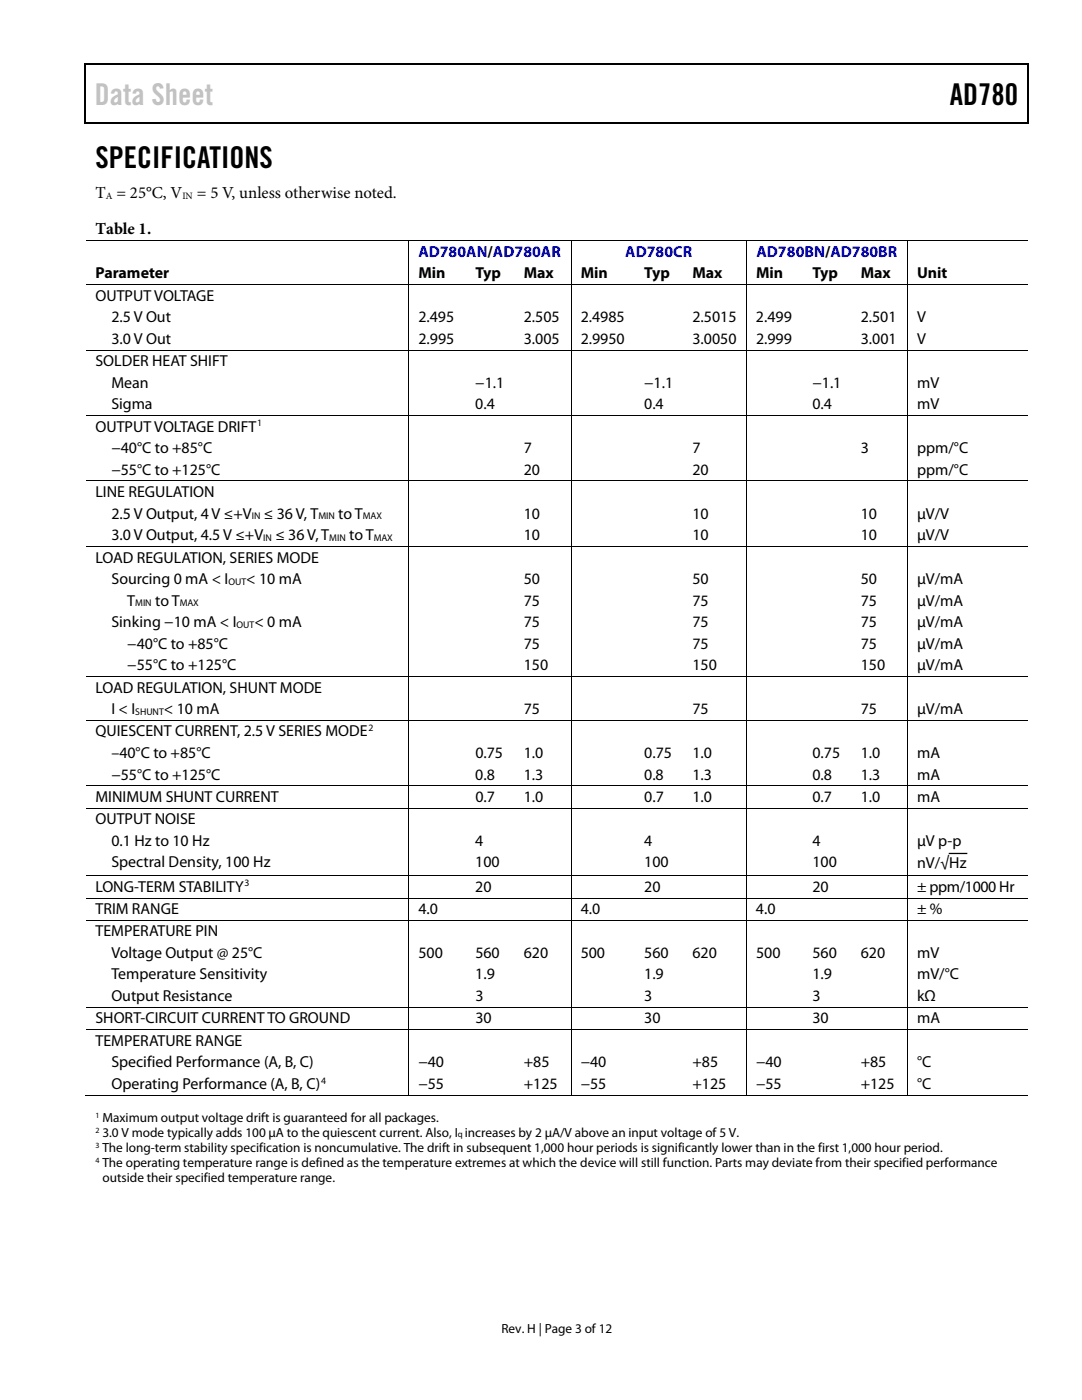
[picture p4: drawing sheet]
<svg xmlns="http://www.w3.org/2000/svg" width="216mm" height="279mm" viewBox="0 0 216 279" stroke-linecap="round" stroke-linejoin="round" font-family="sans-serif">
<defs><g id="words">
<text font-size="6" fill="#c1c1c1" x="18.9" y="21">Data Sheet</text>
<g font-size="6">
<text x="189.5" y="21">AD780</text>
<text x="19" y="33.6">SPECIFICATIONS</text>
</g>
<g font-size="3.3">
<text x="19" y="39.5">T = 25°C, V</text>
<text x="39.3" y="39.5">= 5 V, unless otherwise noted.</text>
<text x="19" y="46.6">Table 1.</text>
</g>
<g font-size="3.2" fill="#00f">
<text x="83.5" y="51.2">AD780AN/AD780AR</text>
<text x="124.8" y="51.2">AD780CR</text>
<text x="151" y="51.2">AD780BN/AD780BR</text>
</g>
<g font-size="3.2">
<text x="19" y="55.5">Parameter</text>
<text x="83.5" y="55.5">Min</text>
<text x="94.8" y="55.5">Typ</text>
<text x="104.5" y="55.5">Max</text>
<text x="115.9" y="55.5">Min</text>
<text x="128.5" y="55.5">Typ</text>
<text x="138.2" y="55.5">Max</text>
<text x="150.9" y="55.5">Min</text>
<text x="162.1" y="55.5">Typ</text>
<text x="171.7" y="55.5">Max</text>
<text x="183" y="55.5">Unit</text>
<text x="19" y="60">OUTPUT VOLTAGE</text>
<text x="22.2" y="64.3">2.5 V Out</text>
<text x="83.5" y="64.3">2.495</text>
<text x="104.5" y="64.3">2.505</text>
<text x="115.9" y="64.3">2.4985</text>
<text x="138.2" y="64.3">2.5015</text>
<text x="150.9" y="64.3">2.499</text>
<text x="171.7" y="64.3">2.501</text>
<text x="183" y="64.3">V</text>
<text x="22.2" y="68.6">3.0 V Out</text>
<text x="83.5" y="68.6">2.995</text>
<text x="104.5" y="68.6">3.005</text>
<text x="115.9" y="68.6">2.9950</text>
<text x="138.2" y="68.6">3.0050</text>
<text x="150.9" y="68.6">2.999</text>
<text x="171.7" y="68.6">3.001</text>
<text x="183" y="68.6">V</text>
<text x="19" y="73.1">SOLDER HEAT SHIFT</text>
<text x="22.2" y="77.4">Mean</text>
<text x="94.8" y="77.4">−1.1</text>
<text x="128.5" y="77.4">−1.1</text>
<text x="162.1" y="77.4">−1.1</text>
<text x="183" y="77.4">mV</text>
<text x="22.2" y="81.7">Sigma</text>
<text x="94.8" y="81.7">0.4</text>
<text x="128.5" y="81.7">0.4</text>
<text x="162.1" y="81.7">0.4</text>
<text x="183" y="81.7">mV</text>
<text x="19" y="86.1">OUTPUT VOLTAGE DRIFT</text>
<text x="22.2" y="90.4">−40°C to +85°C</text>
<text x="22.2" y="94.7">−55°C to +125°C</text>
<text x="104.5" y="94.7">20</text>
<text x="104.5" y="90.4">7</text>
<text x="138.2" y="94.7">20</text>
<text x="138.2" y="90.4">7</text>
<text x="171.7" y="90.4">3</text>
<text x="183" y="94.7">ppm/°C</text>
<text x="183" y="90.4">ppm/°C</text>
<text x="19" y="99.2">LINE REGULATION</text>
<text x="22.2" y="103.5">2.5 V Output, 4 V ≤+V</text>
<text x="22.2" y="107.8">3.0 V Output, 4.5 V ≤+V</text>
<text x="52.7" y="103.5">≤ 36 V, T</text>
<text x="54.9" y="107.8">≤ 36 V,T</text>
<text x="67.5" y="103.5">to T</text>
<text x="69.7" y="107.8">to T</text>
<text x="104.5" y="103.5">10</text>
<text x="104.5" y="107.8">10</text>
<text x="138.2" y="103.5">10</text>
<text x="138.2" y="107.8">10</text>
<text x="171.7" y="107.8">10</text>
<text x="171.7" y="103.5">10</text>
<text x="183" y="103.5">µV/V</text>
<text x="183" y="107.8">µV/V</text>
<text x="19" y="112.3">LOAD REGULATION, SERIES MODE</text>
<text x="22.2" y="116.6">Sourcing 0 mA &lt; I</text>
<text x="49.1" y="116.6">&lt; 10 mA</text>
<text x="104.5" y="116.6">50</text>
<text x="138.2" y="116.6">50</text>
<text x="171.7" y="116.6">50</text>
<text x="183" y="116.6">µV/mA</text>
<text x="22.2" y="125.2">Sinking −10 mA &lt; I</text>
<text x="25.4" y="120.9">T</text>
<text x="31" y="120.9">to T</text>
<text x="50.8" y="125.2">&lt; 0 mA</text>
<text x="104.5" y="125.2">75</text>
<text x="104.5" y="120.9">75</text>
<text x="138.2" y="125.2">75</text>
<text x="138.2" y="120.9">75</text>
<text x="171.7" y="125.2">75</text>
<text x="171.7" y="120.9">75</text>
<text x="183" y="125.2">µV/mA</text>
<text x="183" y="120.9">µV/mA</text>
<text x="25.4" y="129.5">−40°C to +85°C</text>
<text x="104.5" y="129.5">75</text>
<text x="138.2" y="129.5">75</text>
<text x="171.7" y="129.5">75</text>
<text x="183" y="129.5">µV/mA</text>
<text x="25.4" y="133.8">−55°C to +125°C</text>
<text x="104.5" y="133.8">150</text>
<text x="138.2" y="133.8">150</text>
<text x="171.7" y="133.8">150</text>
<text x="183" y="133.8">µV/mA</text>
<text x="19" y="138.2">LOAD REGULATION, SHUNT MODE</text>
<text x="22.2" y="142.5">I &lt; I</text>
<text x="32.7" y="142.5">&lt; 10 mA</text>
<text x="104.5" y="142.5">75</text>
<text x="138.2" y="142.5">75</text>
<text x="171.7" y="142.5">75</text>
<text x="183" y="142.5">µV/mA</text>
<text x="19" y="147">QUIESCENT CURRENT, 2.5 V SERIES MODE</text>
<text x="22.2" y="151.3">–40°C to +85°C</text>
<text x="22.2" y="155.6">−55°C to +125°C</text>
<text x="94.8" y="155.6">0.8</text>
<text x="94.8" y="151.3">0.75</text>
<text x="104.5" y="155.6">1.3</text>
<text x="104.5" y="151.3">1.0</text>
<text x="128.5" y="155.6">0.8</text>
<text x="128.5" y="151.3">0.75</text>
<text x="138.2" y="155.6">1.3</text>
<text x="138.2" y="151.3">1.0</text>
<text x="162.1" y="155.6">0.8</text>
<text x="162.1" y="151.3">0.75</text>
<text x="171.7" y="155.6">1.3</text>
<text x="171.7" y="151.3">1.0</text>
<text x="183" y="155.6">mA</text>
<text x="183" y="151.3">mA</text>
<text x="19" y="160.1">MINIMUM SHUNT CURRENT</text>
<text x="94.8" y="160.1">0.7</text>
<text x="104.5" y="160.1">1.0</text>
<text x="128.5" y="160.1">0.7</text>
<text x="138.2" y="160.1">1.0</text>
<text x="162.1" y="160.1">0.7</text>
<text x="171.7" y="160.1">1.0</text>
<text x="183" y="160.1">mA</text>
<text x="19" y="164.5">OUTPUT NOISE</text>
<text x="22.2" y="168.8">0.1 Hz to 10 Hz</text>
<text x="22.2" y="173.1">Spectral Density, 100 Hz</text>
<text x="94.8" y="168.8">4</text>
<text x="94.8" y="173.1">100</text>
<text x="128.5" y="168.8">4</text>
<text x="128.5" y="173.1">100</text>
<text x="162.1" y="168.8">4</text>
<text x="162.1" y="173.1">100</text>
<text x="183" y="168.8">µV p-p</text>
<text x="183" y="173.1">nV/√Hz</text>
<text x="19" y="177.9">LONG-TERM STABILITY</text>
<text x="94.8" y="177.9">20</text>
<text x="128.5" y="177.9">20</text>
<text x="162.1" y="177.9">20</text>
<text x="183" y="177.9">± ppm/1000 Hr</text>
<text x="19" y="182.4">TRIM RANGE</text>
<text x="83.5" y="182.4">4.0</text>
<text x="115.9" y="182.4">4.0</text>
<text x="150.9" y="182.4">4.0</text>
<text x="183" y="182.4">± %</text>
<text x="19" y="186.9">TEMPERATURE PIN</text>
<text x="22.2" y="191.2">Voltage Output @ 25°C</text>
<text x="83.5" y="191.2">500</text>
<text x="94.8" y="191.2">560</text>
<text x="104.5" y="191.2">620</text>
<text x="115.9" y="191.2">500</text>
<text x="128.5" y="191.2">560</text>
<text x="138.2" y="191.2">620</text>
<text x="150.9" y="191.2">500</text>
<text x="162.1" y="191.2">560</text>
<text x="171.7" y="191.2">620</text>
<text x="183" y="191.2">mV</text>
<text x="22.2" y="195.5">Temperature Sensitivity</text>
<text x="94.8" y="195.5">1.9</text>
<text x="128.5" y="195.5">1.9</text>
<text x="162.1" y="195.5">1.9</text>
<text x="183" y="195.5">mV/°C</text>
<text x="22.2" y="199.8">Output Resistance</text>
<text x="94.8" y="199.8">3</text>
<text x="128.5" y="199.8">3</text>
<text x="162.1" y="199.8">3</text>
<text x="183" y="199.8">kΩ</text>
<text x="19" y="204.3">SHORT-CIRCUIT CURRENT TO GROUND</text>
<text x="19" y="208.7">TEMPERATURE RANGE</text>
<text x="94.8" y="204.3">30</text>
<text x="128.5" y="204.3">30</text>
<text x="162.1" y="204.3">30</text>
<text x="183" y="204.3">mA</text>
<text x="22.2" y="213">Specified Performance (A, B, C)</text>
<text x="83.5" y="213">−40</text>
<text x="104.5" y="213">+85</text>
<text x="115.9" y="213">−40</text>
<text x="138.2" y="213">+85</text>
<text x="150.9" y="213">−40</text>
<text x="171.7" y="213">+85</text>
<text x="183" y="213">°C</text>
<text x="22.2" y="217.3">Operating Performance (A, B, C)</text>
<text x="83.5" y="217.3">−55</text>
<text x="104.5" y="217.3">+125</text>
<text x="115.9" y="217.3">−55</text>
<text x="138.2" y="217.3">+125</text>
<text x="150.9" y="217.3">−55</text>
<text x="171.7" y="217.3">+125</text>
<text x="183" y="217.3">°C</text>
</g>
<g font-size="2.6">
<text x="20.4" y="224">Maximum output voltage drift is guaranteed for all packages.</text>
<text x="20.4" y="227">3.0 V mode typically adds 100 µA to the quiescent current. Also, I increases by 2 µA/V above an input voltage of 5 V.</text>
<text x="20.4" y="230">The long-term stability specification is noncumulative. The drift in subsequent 1,000 hour periods is significantly lower than in the first 1,000 hour period.</text>
<text x="20.4" y="233">The operating temperature range is defined as the temperature extremes at which the device will still function. Parts may deviate from their specified performance</text>
<text x="20.4" y="236">outside their specified temperature range.</text>
<text x="100.1" y="266">Rev. H | Page 3 of 12</text>
</g>
<g font-size="1.9">
<text x="21.1" y="39.7">A</text>
<text x="36.4" y="39.7">IN</text>
<text x="51.3" y="85.1">1</text>
<text x="50.2" y="103.7">IN</text>
<text x="52.5" y="107.9">IN</text>
<text x="63.5" y="103.7">MIN</text>
<text x="65.7" y="107.9">MIN</text>
<text x="72.4" y="103.7">MAX</text>
<text x="74.6" y="107.9">MAX</text>
<text x="45.6" y="116.7">OUT</text>
<text x="27" y="121">MIN</text>
<text x="35.9" y="121">MAX</text>
<text x="47.2" y="125.3">OUT</text>
<text x="27" y="142.7">SHUNT</text>
<text x="73.5" y="145.9">2</text>
<text x="48.8" y="176.9">3</text>
<text x="64.1" y="216.3">4</text>
</g>
<text font-size="1.8" x="91.4" y="227">q</text>
<g font-size="1.6">
<text x="19" y="223.1">1</text>
<text x="19" y="226.1">2</text>
<text x="19" y="229.1">3</text>
<text x="19" y="232.1">4</text>
</g>
</g></defs>
<g fill="#000">
<path d="M16.9 12.7h.2v1h-.2zM16.9 12.7h.2v.3h-.2zM82.5 12.7h.3v.3h-.3zM205.1 12.7h.2v1h-.2zM205.1 12.7h.2v.3h-.2zM16.9 24.4h.2v.3h-.2zM82.3 24.4h.2v.3h-.2zM205.1 24.4h.2v.3h-.2zM81.5 47.8h.2v.2h-.2zM81.5 56.7h.2v.2h-.2zM92.9 56.7h.2v.2h-.2zM102.6 56.7h.2v.2h-.2z"/>
<path d="M113.9 47.8h.1v.2h-.1zM113.9 56.7h.1v.2h-.1zM126.6 56.7h.2v.2h-.2zM136.3 56.7h.1v.2h-.1zM148.9 47.8h.2v.2h-.2zM148.9 56.7h.2v.2h-.2zM160.2 56.7h.2v.2h-.2zM169.8 56.7h.2v.2h-.2zM181 47.8h.2v.2h-.2zM181 56.7h.2v.2h-.2zM81.5 69.8h.2v.2h-.2zM92.9 69.8h.2v.2h-.2z"/>
<path d="M102.6 69.8h.2v.2h-.2zM113.9 69.8h.1v.2h-.1zM126.6 69.8h.2v.2h-.2zM136.3 69.8h.1v.2h-.1zM148.9 69.8h.2v.2h-.2zM160.2 69.8h.2v.2h-.2zM169.8 69.8h.2v.2h-.2zM181 69.8h.2v.2h-.2zM81.5 82.8h.2v.2h-.2zM81.5 95.9h.2v.2h-.2zM92.9 82.8h.2v.2h-.2zM92.9 95.9h.2v.2h-.2z"/>
<path d="M102.6 82.8h.2v.2h-.2zM102.6 95.9h.2v.2h-.2zM113.9 82.8h.1v.2h-.1zM113.9 95.9h.1v.2h-.1zM126.6 82.8h.2v.2h-.2zM126.6 95.9h.2v.2h-.2zM136.3 82.8h.1v.2h-.1zM136.3 95.9h.1v.2h-.1zM148.9 82.8h.2v.2h-.2zM148.9 95.9h.2v.2h-.2zM160.2 82.8h.2v.2h-.2zM160.2 95.9h.2v.2h-.2z"/>
<path d="M169.8 82.8h.2v.2h-.2zM169.8 95.9h.2v.2h-.2zM181 82.8h.2v.2h-.2zM181 95.9h.2v.2h-.2zM81.5 109h.2v.1h-.2zM92.9 109h.2v.1h-.2zM102.6 109h.2v.1h-.2zM113.9 109h.1v.1h-.1zM126.6 109h.2v.1h-.2zM136.3 109h.1v.1h-.1zM148.9 109h.2v.1h-.2zM160.2 109h.2v.1h-.2z"/>
<path d="M169.8 109h.2v.1h-.2zM181 109h.2v.1h-.2zM81.5 134.9h.2v.2h-.2zM92.9 134.9h.2v.2h-.2zM102.6 134.9h.2v.2h-.2zM113.9 134.9h.1v.2h-.1zM126.6 134.9h.2v.2h-.2zM136.3 134.9h.1v.2h-.1zM148.9 134.9h.2v.2h-.2zM160.2 134.9h.2v.2h-.2zM169.8 134.9h.2v.2h-.2zM181 134.9h.2v.2h-.2z"/>
<path d="M81.5 143.7h.2v.2h-.2zM81.5 156.8h.2v.1h-.2zM92.9 143.7h.2v.2h-.2zM92.9 156.8h.2v.1h-.2zM102.6 143.7h.2v.2h-.2zM102.6 156.8h.2v.1h-.2zM113.9 143.7h.1v.2h-.1zM113.9 156.8h.1v.1h-.1zM126.6 143.7h.2v.2h-.2zM126.6 156.8h.2v.1h-.2zM136.3 143.7h.1v.2h-.1zM136.3 156.8h.1v.1h-.1z"/>
<path d="M148.9 143.7h.2v.2h-.2zM148.9 156.8h.2v.1h-.2zM160.2 143.7h.2v.2h-.2zM160.2 156.8h.2v.1h-.2zM169.8 143.7h.2v.2h-.2zM169.8 156.8h.2v.1h-.2zM181 143.7h.2v.2h-.2zM181 156.8h.2v.1h-.2zM81.5 161.2h.2v.2h-.2zM81.5 174.6h.2v.2h-.2zM81.5 179.1h.2v.2h-.2zM92.9 161.2h.2v.2h-.2z"/>
<path d="M92.9 174.6h.2v.2h-.2zM92.9 179.1h.2v.2h-.2zM102.6 161.2h.2v.2h-.2zM102.6 174.6h.2v.2h-.2zM102.6 179.1h.2v.2h-.2zM113.9 161.2h.1v.2h-.1zM113.9 174.6h.1v.2h-.1zM113.9 179.1h.1v.2h-.1zM126.6 161.2h.2v.2h-.2zM126.6 174.6h.2v.2h-.2zM126.6 179.1h.2v.2h-.2zM136.3 161.2h.1v.2h-.1z"/>
<path d="M136.3 174.6h.1v.2h-.1zM136.3 179.1h.1v.2h-.1zM148.9 161.2h.2v.2h-.2zM148.9 174.6h.2v.2h-.2zM148.9 179.1h.2v.2h-.2zM160.2 161.2h.2v.2h-.2zM160.2 174.6h.2v.2h-.2zM160.2 179.1h.2v.2h-.2zM169.8 161.2h.2v.2h-.2zM169.8 174.6h.2v.2h-.2zM169.8 179.1h.2v.2h-.2zM181 161.2h.2v.2h-.2z"/>
<path d="M181 174.6h.2v.2h-.2zM181 179.1h.2v.2h-.2zM81.5 183.6h.2v.2h-.2zM92.9 183.6h.2v.2h-.2zM102.6 183.6h.2v.2h-.2zM113.9 183.6h.1v.2h-.1zM126.6 183.6h.2v.2h-.2zM136.3 183.6h.1v.2h-.1zM148.9 183.6h.2v.2h-.2zM160.2 183.6h.2v.2h-.2zM169.8 183.6h.2v.2h-.2zM181 183.6h.2v.2h-.2z"/>
<path d="M81.5 201h.2v.1h-.2zM81.5 205.4h.2v.2h-.2zM81.5 218.5h.2v.2h-.2zM92.7 218.5h.2v.2h-.2zM92.9 201h.2v.1h-.2zM92.9 205.4h.2v.2h-.2zM102.4 218.5h.1v.2h-.1zM102.6 201h.2v.1h-.2zM102.6 205.4h.2v.2h-.2zM113.9 201h.1v.1h-.1zM113.9 205.4h.1v.2h-.1zM113.9 218.5h.1v.2h-.1z"/>
<path d="M126.4 218.5h.2v.2h-.2zM126.6 201h.2v.1h-.2zM126.6 205.4h.2v.2h-.2zM136 218.5h.2v.2h-.2zM136.3 201h.1v.1h-.1zM136.3 205.4h.1v.2h-.1zM148.9 201h.2v.1h-.2zM148.9 205.4h.2v.2h-.2zM148.9 218.5h.2v.2h-.2zM160 218.5h.1v.2h-.1zM160.2 201h.2v.1h-.2zM160.2 205.4h.2v.2h-.2z"/>
<path d="M169.6 218.5h.2v.2h-.2zM169.8 201h.2v.1h-.2zM169.8 205.4h.2v.2h-.2zM181 201h.2v.1h-.2zM181 205.4h.2v.2h-.2zM181 218.5h.2v.2h-.2z"/>
</g>
<path d="M17 13.7v10.7M17.1 12.8h65.4M82.8 12.8h122.3M205.2 13.7v10.7M17.1 24.5h188M189.4 170.3h3.5" fill="none" stroke="#000" stroke-width=".25"/>
<g fill="none" stroke="#000" stroke-width=".2">
<path d="M17.1 47.9h64.4M17.1 56.8h64.4M81.6 48v8.7M81.6 56.9v12.9M81.7 47.9h32.2M81.7 56.8h11.2M93.1 56.8h9.5M102.8 56.8h11.1M114 48v8.7M114 56.9v12.9M114 47.9h34.9M114 56.8h12.6"/>
<path d="M126.8 56.8h9.5M136.4 56.8h12.5M149 48v8.7M149 56.9v12.9M149.1 47.9h31.9M149.1 56.8h11.1M160.4 56.8h9.4M170 56.8h11M181.1 48v8.7M181.1 56.9v12.9M181.2 47.9h23.9M181.2 56.8h23.9"/>
<path d="M17.1 69.9h64.4M81.6 70v12.8M81.7 69.9h11.2M93.1 69.9h9.5M102.8 69.9h11.1M114 70v12.8M114 69.9h12.6M126.8 69.9h9.5M136.4 69.9h12.5M149 70v12.8M149.1 69.9h11.1M160.4 69.9h9.4"/>
<path d="M170 69.9h11M181.1 70v12.8M181.2 69.9h23.9M17.1 82.9h64.4M17.1 96h64.4M81.6 83v12.9M81.6 96.1v12.9M81.7 82.9h11.2M81.7 96h11.2M93.1 82.9h9.5M93.1 96h9.5M102.8 82.9h11.1"/>
<path d="M102.8 96h11.1M114 83v12.9M114 96.1v12.9M114 82.9h12.6M114 96h12.6M126.8 82.9h9.5M126.8 96h9.5M136.4 82.9h12.5M136.4 96h12.5M149 83v12.9M149 96.1v12.9M149.1 82.9h11.1"/>
<path d="M149.1 96h11.1M160.4 82.9h9.4M160.4 96h9.4M170 82.9h11M170 96h11M181.1 83v12.9M181.1 96.1v12.9M181.2 82.9h23.9M181.2 96h23.9M17.1 109.1h64.4M81.6 109.1v25.8M81.7 109.1h11.2"/>
<path d="M93.1 109.1h9.5M102.8 109.1h11.1M114 109.1v25.8M114 109.1h12.6M126.8 109.1h9.5M136.4 109.1h12.5M149 109.1v25.8M149.1 109.1h11.1M160.4 109.1h9.4M170 109.1h11M181.1 109.1v25.8M181.2 109.1h23.9"/>
<path d="M17.1 135h64.4M81.6 135.1v8.6M81.7 135h11.2M93.1 135h9.5M102.8 135h11.1M114 135.1v8.6M114 135h12.6M126.8 135h9.5M136.4 135h12.5M149 135.1v8.6M149.1 135h11.1M160.4 135h9.4"/>
<path d="M170 135h11M181.1 135.1v8.6M181.2 135h23.9M17.1 143.8h64.4M17.1 156.8h64.4M81.6 143.9v12.9M81.6 156.9v4.3M81.7 143.8h11.2M81.7 156.8h11.2M93.1 143.8h9.5M93.1 156.8h9.5M102.8 143.8h11.1"/>
<path d="M102.8 156.8h11.1M114 143.9v12.9M114 156.9v4.3M114 143.8h12.6M114 156.8h12.6M126.8 143.8h9.5M126.8 156.8h9.5M136.4 143.8h12.5M136.4 156.8h12.5M149 143.9v12.9M149 156.9v4.3M149.1 143.8h11.1"/>
<path d="M149.1 156.8h11.1M160.4 143.8h9.4M160.4 156.8h9.4M170 143.8h11M170 156.8h11M181.1 143.9v12.9M181.1 156.9v4.3M181.2 143.8h23.9M181.2 156.8h23.9M17.1 161.3h64.4M17.1 174.7h64.4M17.1 179.2h64.4"/>
<path d="M81.6 161.4v13.2M81.6 174.8v4.3M81.6 179.3v4.3M81.7 161.3h11.2M81.7 174.7h11.2M81.7 179.2h11.2M93.1 161.3h9.5M93.1 174.7h9.5M93.1 179.2h9.5M102.8 161.3h11.1M102.8 174.7h11.1M102.8 179.2h11.1"/>
<path d="M114 161.4v13.2M114 174.8v4.3M114 179.3v4.3M114 161.3h12.6M114 174.7h12.6M114 179.2h12.6M126.8 161.3h9.5M126.8 174.7h9.5M126.8 179.2h9.5M136.4 161.3h12.5M136.4 174.7h12.5M136.4 179.2h12.5"/>
<path d="M149 161.4v13.2M149 174.8v4.3M149 179.3v4.3M149.1 161.3h11.1M149.1 174.7h11.1M149.1 179.2h11.1M160.4 161.3h9.4M160.4 174.7h9.4M160.4 179.2h9.4M170 161.3h11M170 174.7h11M170 179.2h11"/>
<path d="M181.1 161.4v13.2M181.1 174.8v4.3M181.1 179.3v4.3M181.2 161.3h23.9M181.2 174.7h23.9M181.2 179.2h23.9M17.1 183.7h64.4M81.6 183.8v17.2M81.7 183.7h11.2M93.1 183.7h9.5M102.8 183.7h11.1M114 183.8v17.2"/>
<path d="M114 183.7h12.6M126.8 183.7h9.5M136.4 183.7h12.5M149 183.8v17.2M149.1 183.7h11.1M160.4 183.7h9.4M170 183.7h11M181.1 183.8v17.2M181.2 183.7h23.9M16.9 218.6h64.6M17.1 201h64.4M17.1 205.5h64.4"/>
<path d="M81.6 201.1v4.3M81.6 205.6v12.9M81.7 201h11.2M81.7 205.5h11.2M81.7 218.6h32.2M93.1 201h9.5M93.1 205.5h9.5M102.8 201h11.1M102.8 205.5h11.1M114 201.1v4.3M114 205.6v12.9M114 201h12.6"/>
<path d="M114 205.5h12.6M114 218.6h34.9M126.8 201h9.5M126.8 205.5h9.5M136.4 201h12.5M136.4 205.5h12.5M149 201.1v4.3M149 205.6v12.9M149.1 201h11.1M149.1 205.5h11.1M149.1 218.6h31.9M160.4 201h9.4"/>
<path d="M160.4 205.5h9.4M170 201h11M170 205.5h11M181.1 201.1v4.3M181.1 205.6v12.9M181.2 201h23.9M181.2 205.5h23.9M181.2 218.6h23.9"/>
</g>
<use href="#words"/>
</svg>
